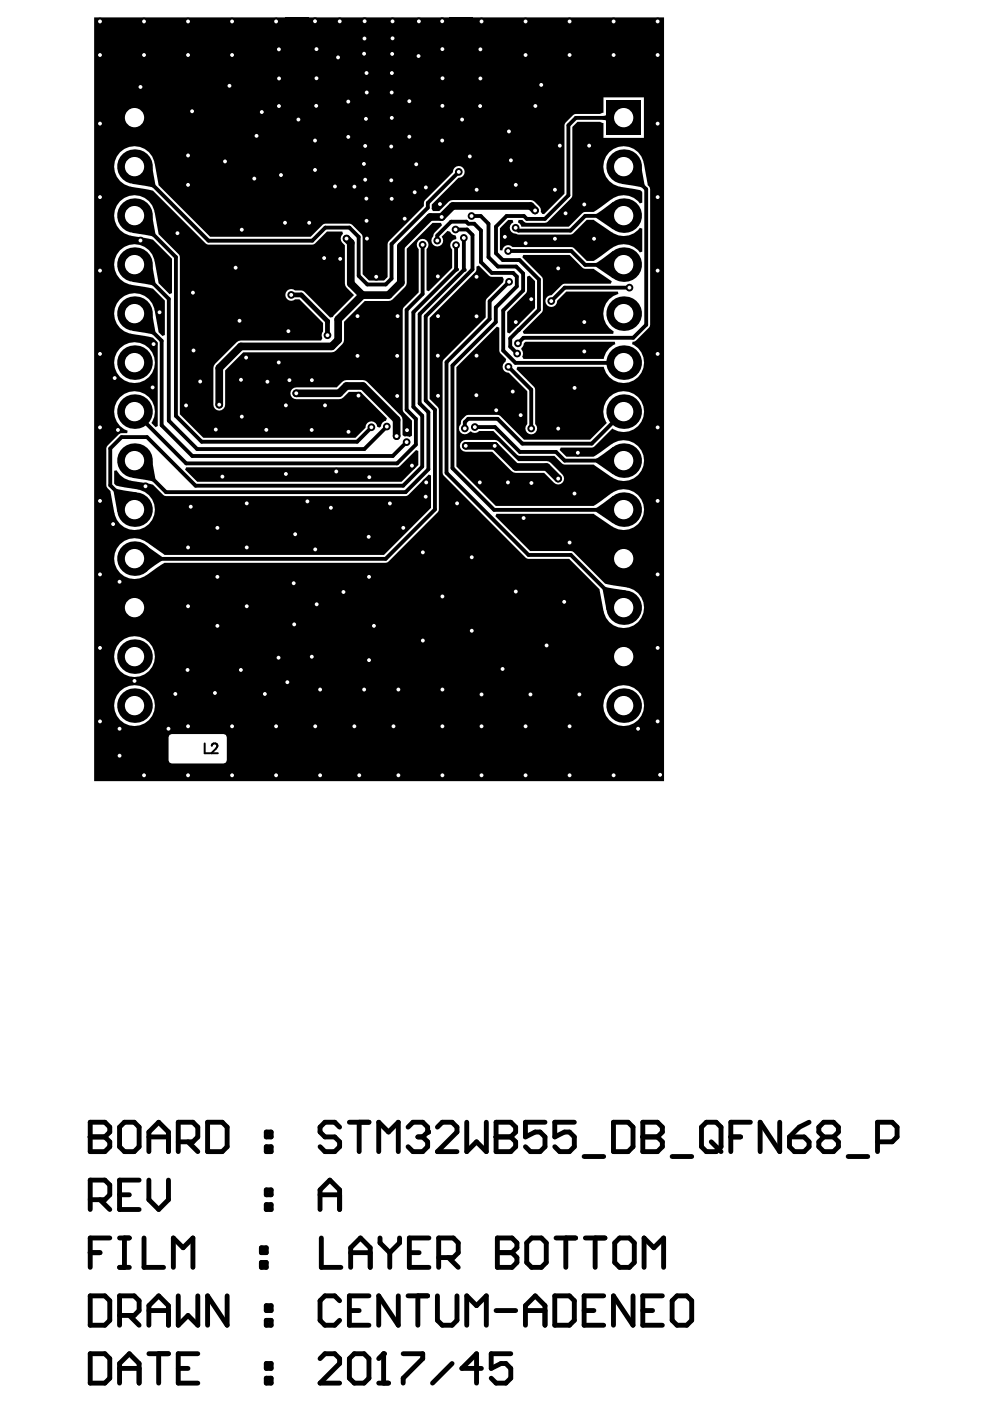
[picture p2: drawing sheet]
<svg xmlns="http://www.w3.org/2000/svg" width="210mm" height="297mm" viewBox="0 0 210 297" stroke-linecap="round" stroke-linejoin="round" font-family="sans-serif">
<g fill="none" stroke="#000" stroke-width="1">
<path d="M61.7 62.5h2.2l5.6 5.6-.1 3M19.1 237.9h3.1l1.1 1.1v1l-1.1 1.1 1.1 1v1l-1.1 1.1h-3.1zM26.4 237.9h2.1l1 1.1v4.1l-1 1.1h-2.1l-1.1-1.1v-4.1zM44 237.9h3.1l1.1 1.1v4.1l-1.1 1.1h-3.1zM72 239l-1-1.1h-2.1l-1 1.1v1l1 1.1h2.1l1 1v1l-1 1.1h-2.1l-1-1.1M74.1 237.9h4.1M76.2 237.9v6.3M86.5 239l1.1-1.1h2l1.1 1.1v1l-1.1 1.1M92.7 239l1.1-1.1h2.1l1 1.1v1l-4.2 4.2h4.2M99 237.9v6.3l2-2.1 2.1 2.1v-6.3M105.2 237.9h3.1l1 1.1v1l-1 1.1 1 1v1l-1 1.1h-3.1zM115.6 237.9h-4.2v3.2l2.1-1.1h1l1.1 1.1v2l-1.1 1.1h-2.1l-1-1.1"/>
<path d="M121.8 237.9h-4.2v3.2l2.1-1.1h1l1.1 1.1v2l-1.1 1.1h-2l-1.1-1.1M130.1 237.9h3.1l1 1.1v4.1l-1 1.1h-3.1zM136.3 237.9h3.1l1 1.1v1l-1 1.1 1 1v1l-1 1.1h-3.1zM149.8 237.9h2l1.1 1.1v4.1l-1.1 1.1h-2l-1.1-1.1v-4.1zM159.1 237.9h-4.1v6.3M165.3 237.9v6.3l-4.1-6.3v6.3M171.5 237.9l-2 1.1-2.1 2.1M19.1 254.4h3.1l1.1-1.1v-2.1l-1.1-1h-3.1v6.2M19.1 241.1h3.1M21.2 254.4l2.1 2M25.3 253.3h2.1M29.5 250.2h-4.2v6.2h4.2"/>
<path d="M31.6 244.2v-4.2l2-2.1 2.1 2.1v4.2M31.6 250.2v4.2l2 2 2.1-2v-4.2M31.6 241.1h4.1M37.8 242.1h3.1l1-1v-2.1l-1-1.1h-3.1v6.3M39.9 242.1l2 2.1M56.5 240h1v1.1h-1zM56.5 243.1h1v1.1h-1zM56.5 252.3h1v1h-1zM56.5 255.4h1v1h-1zM67.9 253.3h4.1M67.9 256.4v-4.1l2-2.1 2.1 2.1v4.1M80.3 244.2v-6.3l2.1 2.1 2-2.1v6.3"/>
<path d="M88.6 241.1h1M89.6 241.1l1.1 1v1l-1.1 1.1h-2l-1.1-1.1M105.2 241.1h3.1M123.8 245.2h4.2M136.3 241.1h3.1M142.5 245.2h4.2M150.8 242.1l2.1 2.1M155 241.1h2M167.4 241.1h3.1l1 1v1l-1 1.1h-2.1l-1-1.1zM174.6 241.1l-1 1v1l1 1.1h2.1l1.1-1.1v-1l-1.1-1M174.6 241.1h2.1M174.6 241.1l-1-1.1v-1l1-1.1h2.1l1.1 1.1v1l-1.1 1.1"/>
<path d="M179.8 245.2h4.2M186.1 242.1h3.1l1-1v-2.1l-1-1.1h-3.1v6.3M19.1 274.7h3.1l1.1 1.1v4.1l-1.1 1.1h-3.1zM19.1 265.6h2.1M23.3 262.5h-4.2v6.2M25.3 262.5h2.1M25.3 268.7h2.1M25.3 278.9h3.2l1-1v-2.1l-1-1.1h-3.2v6.3M26.4 262.5v6.2M27.4 278.9l2.1 2.1M30.5 262.5v6.2h4.2M31.6 277.9h4.1"/>
<path d="M36.8 268.7v-6.2l2 2.1 2.1-2.1v6.2M37.8 274.7v6.3l2.1-2.1 2 2.1v-6.3M48.2 274.7v6.3l-4.2-6.3v6.3M55.4 264.6h1.1v1h-1.1zM55.4 267.7h1.1v1h-1.1zM56.5 276.8h1v1.1h-1zM56.5 279.9h1v1.1h-1zM68.1 262.5v6.2h4.2M72 275.8l-1-1.1h-2.1l-1 1.1v4.1l1 1.1h2.1l1-1.1M74.1 277.9h2.1M74.3 265.6h4.2M74.3 268.7v-4.1l2.1-2.1 2.1 2.1v4.1"/>
<path d="M78.2 274.7h-4.1v6.3h4.1M80.6 262.5v1l2 2.1M82.6 265.6v3.1M84.4 274.7v6.3l-4.1-6.3v6.3M84.7 262.5v1l-2.1 2.1M86.5 274.7h4.2M86.8 265.6h2.1M88.6 274.7v6.3M90.9 262.5h-4.1v6.2h4.1M92.7 274.7v5.2l1.1 1.1h2.1l1-1.1v-5.2M93 266.6h3.1l1.1-1v-2.1l-1.1-1h-3.1v6.2M95.1 266.6l2.1 2.1"/>
<path d="M105.2 277.9h4.1M105.5 262.5h3.1l1 1v1.1l-1 1 1 1v1.1l-1 1h-3.1zM105.5 265.6h3.1M111.4 277.9h4.2M112.7 262.5h2.1l1 1v4.2l-1 1h-2.1l-1-1v-4.2zM117.6 274.7h3.1l1.1 1.1v4.1l-1.1 1.1h-3.1zM117.9 262.5h4.1M120 262.5v6.2M123.8 277.9h2.1M124.1 262.5h4.2M126.2 262.5v6.2M128 274.7h-4.2v6.3h4.2"/>
<path d="M131.4 262.5h2l1.1 1v4.2l-1.1 1h-2l-1.1-1v-4.2zM134.2 274.7v6.3l-4.1-6.3v6.3M136.3 277.9h2.1M136.6 268.7v-6.2l2 2.1 2.1-2.1v6.2M140.4 274.7h-4.1v6.3h4.1M143.5 274.7h2.1l1.1 1.1v4.1l-1.1 1.1h-2.1l-1-1.1v-4.1zM19.1 287h3.1l1.1 1.1v4.1l-1.1 1h-3.1zM25.3 293.2v-4.1l2.1-2.1 2.1 2.1v4.1M25.3 290.1h4.2M31.6 281v-4.2l2-2.1 2.1 2.1v4.2M31.6 287h4.1M33.6 287v6.2"/>
<path d="M37.8 290.1h2.1M41.9 287h-4.1v6.2h4.1M56.5 289.1h1v1h-1zM56.5 292.2h1v1h-1zM67.9 288.1l1-1.1h2.1l1 1.1v1l-4.1 4.1h4.1M75.1 287h2.1l1 1.1v4.1l-1 1h-2.1l-1-1v-4.1zM80.3 293.2h2.1M80.3 288.1l1-1.1v6.2M85.5 287h4.1v1.1l-4.1 4.1v1M95.9 289.1l-4.2 4.1M99 281v-6.3l2 2.1 2.1-2.1v6.3M102.1 290.1h-4.2l3.1-3.1v6.2"/>
<path d="M108.3 287h-4.2v3.1l2.1-1h1.1l1 1v2.1l-1 1h-2.1l-1.1-1M111.4 281v-4.2l2.1-2.1 2.1 2.1v4.2"/>
</g>
<g fill="#000">
<path d="M32.2 34.8l.8 4.4-.6 .6-4.4-.8zM127.8 24.6l.6-.1 .2-.3v1.6l-.2-.3-.6-.1zM135.9 34.8l.8 4.4-.6 .6-4.4-.8zM32.2 45.2l.8 4.4-.6 .6-4.4-.8zM111.7 58.6l.6-.2 1.1 1.2v5.7l-5.4 5.4-.5-.2v-4.3l4.2-4.3zM110.9 54.1h9.9l2.9 2.8 2.2 .1 3.8 2.7-.2 .5h-10.1l-2.5 2.4a1.24 1.24 0 0 0-1.3 1.2 1.24 1.24 0 0 0 1.3 1.3 1.24 1.24 0 0 0 1.2-1.3l2-2h10.9l.1 .5a4.3 4.3 0 0 0-3.2 3.7 4.3 4.3 0 0 0 2.2 4.3l-.1 .5h-18.9l-.3-.5 4.2-4.3 .1-6.7-.2-.6-4.1-4.1zM107.8 46.6h.9l.1 .5a1.26 1.26 0 0 0-.7 1.5 1.26 1.26 0 0 0 1.3 .9l.5 .2h11l.6-.2 2.9-2.9h1.5l3.8 2.6a4.3 4.3 0 0 0 6-.9l.5 .2v4.8l-.5 .2a4.3 4.3 0 0 0-6.1-.8l-3.7 2.6h-1.5l-2.7-2.7-.6-.2h-12.4a1.22 1.22 0 0 0-1.4-.4 1.22 1.22 0 0 0-.8 1.1l-.5-.1v-4.6zM126.4 45.4l3.6-2.6 .1 5.9-3.7-2.5zM126.4 55.7l3.6-2.5 .1 5.9-3.7-2.5zM32.2 55.6l.8 4.4-.6 .5-4.4-.7zM32.2 66l.8 4.4-.6 .5-4.4-.8zM111.1 72.8l.3-.3h19l.1 .5a4 4 0 0 0-2.5 3.1h-17l-.3-.5a1.19 1.19 0 0 0-.2-1.5v-.3l.5-.5z"/>
<path d="M39.5 99.1h44.7l.6-.3 3.4-3.4 .5 .2v3l-3.6 3.5h-43.3l-2.6-2.5zM126.4 97.3l3.6-2.6v5.9l-3.6-2.5zM24.7 103.6l4.3 .8-4.1 4.2-.8-4.4zM32.2 97.1l.8 4.4-.6 .6-4.4-.8zM30.8 115.5l3.6 2.6v.8l-3.7 2.5zM126.4 107.7l3.6-2.6 .1 5.9-3.7-2.5zM128.4 124.4l4.3 .8-4.1 4.2-.8-4.4z"/>
<path d="M20 3.7h120.8v161.9h-120.8zM25.5 32.3a4.3 4.3 0 0 0-1.1 4.4 4.3 4.3 0 0 0 3.5 2.9l4.5 .8 11.5 11.4 22.3 .1 .6-.3 2.5-2.5h3.3l.1 .5a1.21 1.21 0 0 0-.1 1.9l.5 .5 .1 8.6 1.9 2-4.5 4.6-.6 .1-5.5-5.4-.6-.3h-1.4l-.3-.2a1.24 1.24 0 0 0-1.7 1.3 1.24 1.24 0 0 0 2 .8h1l5 5v1.8l-.3 .8 .2 .6-.3 .5-17.5 .1-5.3 5.3-.1 8.2a1.25 1.25 0 0 0 1.3 1.3 1.25 1.25 0 0 0 1.2-1.3v-7.3l3.9-3.8 19.2-.1a3.9 3.9 0 0 0 2.1-2.5v-3.9l4.4-4.4 5.6-.1 3-2.9 .3-.8v-7.3l5.5-5.4h1.8l.2 .5-1.6 1.5-.3 .8a1.25 1.25 0 0 0 0 1.8 1.25 1.25 0 0 0 1.7 0 1.25 1.25 0 0 0 .1-1.7l1.3-1.2 .5 .1a1.24 1.24 0 0 0 1.2 .8l.1 .8a1.28 1.28 0 0 0-1.2 .8 1.28 1.28 0 0 0 .4 1.4v3.9l-5 5-.5-.2v-8.8a1.24 1.24 0 0 0 .1-1.8 1.24 1.24 0 0 0-1.8 0 1.24 1.24 0 0 0 .1 1.8v9.2l-3.2 3.1-.2 .6v21.2l.2 .6 1.7 1.7v3.2l-.5 .3-.6-.2a.65 .65 0 0 1-.9-.3v-3.2l-.3-.9-7.6-7.4h-4.4l-1.6 1.4-9.1 .1a1.25 1.25 0 0 0-.7 1.4 1.25 1.25 0 0 0 1.2 1h9.1l.9-.3 1.2-1.2h2.4l5.6 5.6-.2 .5a1.19 1.19 0 0 0-1 1.2l-.3 .3-.5-.2a1.23 1.23 0 0 0-1.4-1.2 1.23 1.23 0 0 0-1.1 1.4l-2.1 2.1h-32.3l-5-5v-33.3l-.2-.6-4.3-4.3-.9-4.6a4.3 4.3 0 0 0-4.5-3.6 4.3 4.3 0 0 0-4 4.2 4.3 4.3 0 0 0 3.7 4.4l4.5 .8 4.1 4.1v7.3l-.6 .2-2.3-2.4-.9-4.6a4.3 4.3 0 0 0-4.5-3.6 4.3 4.3 0 0 0-4 4.2 4.3 4.3 0 0 0 3.7 4.4l4.5 .8 2.6 2.5v7.3l-.6 .2-.8-.8-.9-4.6a4.3 4.3 0 0 0-4.5-3.6 4.3 4.3 0 0 0-4 4.2 4.3 4.3 0 0 0 3.7 4.4l4.5 .8 1 1 .1 17.7-.5 .3-.9-.9a4.3 4.3 0 0 0-1.5-6.2 4.3 4.3 0 0 0-6 2 4.3 4.3 0 0 0 2.5 5.8l-.1 .5h-1.2l-.6 .3-2.4 2.4-.3 .6v7.8l.3 .6 .6 .6 .9 4.7a4.3 4.3 0 0 0 4.6 3.5 4.3 4.3 0 0 0 4-4.1 4.3 4.3 0 0 0-3.8-4.5l-4.5-.7-.4-.4v-2.8l.5-.1a4.3 4.3 0 0 0 3.2 2.3l4.5 .7 2.2 2.2 .6 .3h50.8l.6-.3 4.3-4.3 .5 .2v6.9l-10 10h-46.5l-3.8-2.7a4.3 4.3 0 0 0-5.8 .5 4.3 4.3 0 0 0 0 5.8 4.3 4.3 0 0 0 5.8 .6l3.8-2.6h46.9l.6-.2 10.6-10.8 .1-21.4-.3-.6-1.7-1.7v-17.2l9.7-9.7 .2-.3v-.9l.5-.2 2.4 2.3 2.6 .1 .3 .5-.1 .6-3.7 3.8v3.7l-9.1 9.2v24.1l17.6 17.7 .6 .2h8.6l6.4 6.5 .8 4.5a4.3 4.3 0 0 0 4.6 3.6 4.3 4.3 0 0 0 4.1-4.1 4.3 4.3 0 0 0-3.8-4.5l-4.5-.7-6.9-6.9-9-.1-7.4-7.3 .3-.6h20.6l3.8 2.7a4.3 4.3 0 0 0 5.8-.7 4.3 4.3 0 0 0-.1-5.8 4.3 4.3 0 0 0-5.8-.5l-3.7 2.7h-20.8l-8.3-8.4v-21.1l8.5-8.6 .6 .3v5.2l1.4 1.4-.1 .6-.3 .2a1.24 1.24 0 0 0-.2 1.4 1.24 1.24 0 0 0 1.2 .7l3.9 4v6.9a1.24 1.24 0 0 0-.1 1.8 1.24 1.24 0 0 0 1.8 0 1.24 1.24 0 0 0 0-1.8l-.1-7.6-3.9-4 .2-.5h18.3a4.3 4.3 0 0 0 6.9 2.5 4.3 4.3 0 0 0-.9-7.3l.1-.5 .8-.3 2.7-2.7 .2-.6v-28.8v-.3l-.5-.6-.8-4.6a4.3 4.3 0 0 0-4.6-3.6 4.3 4.3 0 0 0-4 4.2 4.3 4.3 0 0 0 3.7 4.4l4.2 .8 .4 .5v2.1l-.5 .1-.4-.4a4.3 4.3 0 0 0-5.7-.4l-3.7 2.6-2.2 .1-3.1 3.1h-10.1l-.3-.7-.4-.2 .2-.6h.7l.7 .6h.3h4.1l5.5-5.5v-14.8l1.1-1.1h4.9l.6 .3v3.1h8.6v-8.6h-8.6v3.3l-.6 .3h-5.5l-1.9 1.8-.2 .6v14.5l-4.3 4.3h-.4l-.3-.5v-.3a2.97 2.97 0 0 0-2.2-2.2h-16.5l-.9 .4-2 2h-1.3l-.3-.6v-.8l5.7-5.7a1.24 1.24 0 0 0 1.3-1.2 1.24 1.24 0 0 0-1.2-1.3 1.24 1.24 0 0 0-1.3 1.3l-5.9 5.9-.2 .6v.7l-7.7 7.7v7.3l-.8 .8h-3.2l-1.3-1.4-.1-8.2-2.4-2.4h-5.7l-2.8 2.7h-21.4l-10.9-11-.9-4.6a4.3 4.3 0 0 0-2.9-3.4 4.3 4.3 0 0 0-4.3 1.1zM24.2 76.9a4.3 4.3 0 0 0 8.6 0 4.3 4.3 0 0 0-8.6 0zM98.7 88.2l-.9 1a1.17 1.17 0 0 1-.4 1.2 1.32 1.32 0 0 0 .7 1.6 1.32 1.32 0 0 0 1.7-.6 1.23 1.23 0 0 0 1.8 0h3l5.3 5.2 7.6 .1 1.9 1.7 6.5 .1 3.8 2.7a4.3 4.3 0 0 0 5.7-.6 4.3 4.3 0 0 0 0-5.9 4.3 4.3 0 0 0-5.8-.5l-3.7 2.6h-5.8l-1.4-1.4 .2-.5 6.9-.1 4-4a4.3 4.3 0 0 0 6.7-2.7 4.3 4.3 0 0 0-5.1-5.1 4.3 4.3 0 0 0-2.7 6.7l-3.6 3.5h-14l-5.3-5.2h-6.5zM97.9 93.6a1.25 1.25 0 0 0-.3 1.4 1.25 1.25 0 0 0 1.2 .8h5.6l4.5 4.4 6.5 .1 2.1 2.1a1.25 1.25 0 0 0 1.7 0 1.25 1.25 0 0 0 0-1.8l-2.8-2.7-6.5-.1-4.5-4.4-6.6-.1zM24.2 139.2a4.3 4.3 0 0 0 8.6 0 4.3 4.3 0 0 0-8.6 0zM127.9 149.6a4.3 4.3 0 0 0 8.7 0 4.3 4.3 0 0 0-8.7 0zM24.2 149.6a4.3 4.3 0 0 0 8.6 0 4.3 4.3 0 0 0-8.6 0zM35.9 155.8l-.2 .5v4.9l.2 .5 .5 .2h11l.5-.2 .2-.5v-4.9l-.2-.5-.5-.2h-11z"/>
<circle cx="96.7" cy="57.1" r=".41"/>
<circle cx="98.3" cy="57.2" r=".41"/>
<circle cx="61.7" cy="62.5" r=".82"/>
<circle cx="19.1" cy="241.1" r=".52"/>
<circle cx="90.7" cy="240" r=".52"/>
<circle cx="105.2" cy="241.1" r=".52"/>
<circle cx="136.3" cy="241.1" r=".52"/>
<circle cx="105.5" cy="265.6" r=".52"/>
<circle cx="81.3" cy="287" r=".52"/>
</g>
<g fill="none" stroke="#000" stroke-width=".81">
<path d="M28.5 35.3l15.7 15.7h22l2.8-2.7h5.1l1.9 1.9v8.3l1.9 1.8h3.9l1.2-1.2v-7.4l7.7-7.7v-1l6.6-6.6M132.2 25h-10.1l-1.6 1.6v14.8l-5 5h-3.8l-.6-.6h-3.7l-2.2 2.2v5.7l1.4 1.4h3.6l4.1 4.2v6.4l-6.1 6v1.8l1.5 1.5M132.2 35.3l4.8 4.8v28.8l-2.7 2.7h-23.3l-1.2 1.2M28.5 45.7l8.8 8.8v33.7l5.5 5.5h32.9l3-3.1M28.5 56.1l7.3 7.3v25.8l6 6h35.5l4.7-4.8M89.6 51.9v10.4l-3.4 3.4v21.2l2 1.9v5.5l-4 4h-44.7l-11-11M92.7 51v-1.1l2.9-2.9h3.3l.4 .4h1.2l1.5 1.5v6.7l2.3 2.3h4.5l.8 .7v2.1l-4.5 4.5v3.1l-9.2 9.2v21.8l8.9 8.8h27.4M96.6 48.7h2.4l1.2 1.1v7.3l-9.9 10v17.8l1.9 2v21.1l-10.4 10.5h-50.4M96.7 52v5.1l-9.1 9.1v20.1l1.9 1.8v10.8l-4 4.1h-44l-10.3-10.3h-5.4l-2.4 2.4v7.8l5.1 5.1M98.3 50.4h.1M98.3 50.4v6.8l-9.3 9.4v18.9l1.8 1.9v12.1l-4.8 4.8h-50.8l-6.7-6.6M100 45.8h1.9l1.7 1.6v7.1l2 2h3.8l1.5 1.5v3.6l-4.2 4.2v8.5l2.6 2.6h22.9"/>
<path d="M107.7 53.2h13.4l3 3h8.1M107.9 59.7l-4.1 4.2v3.7l-9.1 9.2v23.5l17.4 17.4h8.9l11.2 11.2M132.2 45.8h-8.1l-3.2 3.1h-11l-.6-.6M28.5 66.5l5.8 5.8v17.9l6.5 6.5h42.5l2.9-3M107.8 77.8l4.8 4.8v8.2M133.5 61h-13.8l-2.8 2.8M100.7 90.5h4.2l5.3 5.3h7.7l1.8 1.9h9.7M129.3 97.7h.1M132.2 87.3l-6.7 6.8h-14.7l-5.3-5.3h-6.2l-.8 .7v1.3M29.9 106.6l1.5 1.5"/>
</g>
<path d="M73.5 50.6l.9 .9v8.6l2.4 2.5M113.5 44.6l-1-.9h-16.5l-2.4 2.3h-2.4l-6.2 6.2v7.8l-2.6 2.6h-5.6M76.8 62.6l-5.1 5.1v4.4l-1.4 1.3h-19.2l-4.6 4.6v7.8M62.8 83.4h9.1l1.6-1.6h3.4l7.2 7.2v3.5M98.8 94.5h6.1l4.5 4.5h6.5l2.5 2.5" fill="none" stroke="#000" stroke-width="1.6"/>
<path d="M43.4 157.6v2.1h1.2M44.9 158.1l.1-.3 .3-.2h.4l.3 .2a.65 .65 0 0 1-.2 .9l-1 1h1.4" fill="none" stroke="#000" stroke-width=".42"/>
<circle cx="61.7" cy="62.5" r=".41" fill="#fff"/>
<circle cx="97.3" cy="36.4" r=".82" fill="#000"/>
<circle cx="97.3" cy="36.4" r=".41" fill="#fff"/>
<circle cx="77.7" cy="42.1" r=".82" fill="#000"/>
<circle cx="77.7" cy="42.1" r=".41" fill="#fff"/>
<circle cx="77.2" cy="34.8" r=".82" fill="#000"/>
<circle cx="77.2" cy="34.8" r=".41" fill="#fff"/>
<circle cx="77.7" cy="46.8" r=".82" fill="#000"/>
<circle cx="77.7" cy="46.8" r=".41" fill="#fff"/>
<circle cx="83" cy="42.2" r=".82" fill="#000"/>
<circle cx="83" cy="42.2" r=".41" fill="#fff"/>
<circle cx="66.8" cy="36" r=".82" fill="#000"/>
<circle cx="66.8" cy="36" r=".41" fill="#fff"/>
<circle cx="66.8" cy="29.8" r=".82" fill="#000"/>
<circle cx="66.8" cy="29.8" r=".41" fill="#fff"/>
<circle cx="93.8" cy="29.8" r=".82" fill="#000"/>
<circle cx="93.8" cy="29.8" r=".41" fill="#fff"/>
<circle cx="85.8" cy="46.4" r=".82" fill="#000"/>
<circle cx="85.8" cy="46.4" r=".41" fill="#fff"/>
<circle cx="67.1" cy="10.4" r=".82" fill="#000"/>
<circle cx="67.1" cy="10.4" r=".41" fill="#fff"/>
<circle cx="67.1" cy="16.6" r=".82" fill="#000"/>
<circle cx="67.1" cy="16.6" r=".41" fill="#fff"/>
<circle cx="67" cy="22.4" r=".82" fill="#000"/>
<circle cx="67" cy="22.4" r=".41" fill="#fff"/>
<circle cx="88.8" cy="4.5" r=".82" fill="#000"/>
<circle cx="88.8" cy="4.5" r=".41" fill="#fff"/>
<circle cx="72" cy="4.5" r=".82" fill="#000"/>
<circle cx="72" cy="4.5" r=".41" fill="#fff"/>
<circle cx="66.8" cy="4.5" r=".82" fill="#000"/>
<circle cx="66.8" cy="4.5" r=".41" fill="#fff"/>
<circle cx="93.8" cy="4.5" r=".82" fill="#000"/>
<circle cx="93.8" cy="4.5" r=".41" fill="#fff"/>
<circle cx="83.2" cy="8.1" r=".82" fill="#000"/>
<circle cx="83.2" cy="8.1" r=".41" fill="#fff"/>
<circle cx="83.2" cy="4.5" r=".82" fill="#000"/>
<circle cx="83.2" cy="4.5" r=".41" fill="#fff"/>
<circle cx="77.3" cy="8.2" r=".82" fill="#000"/>
<circle cx="77.3" cy="8.2" r=".41" fill="#fff"/>
<circle cx="77.3" cy="4.5" r=".82" fill="#000"/>
<circle cx="77.3" cy="4.5" r=".41" fill="#fff"/>
<circle cx="82.9" cy="31.1" r=".82" fill="#000"/>
<circle cx="82.9" cy="31.1" r=".41" fill="#fff"/>
<circle cx="73.8" cy="21.5" r=".82" fill="#000"/>
<circle cx="73.8" cy="21.5" r=".41" fill="#fff"/>
<circle cx="86.8" cy="21.5" r=".82" fill="#000"/>
<circle cx="86.8" cy="21.5" r=".41" fill="#fff"/>
<circle cx="83.1" cy="11.4" r=".82" fill="#000"/>
<circle cx="83.1" cy="11.4" r=".41" fill="#fff"/>
<circle cx="77.2" cy="11.4" r=".82" fill="#000"/>
<circle cx="77.2" cy="11.4" r=".41" fill="#fff"/>
<circle cx="77.6" cy="25.2" r=".82" fill="#000"/>
<circle cx="77.6" cy="25.2" r=".41" fill="#fff"/>
<circle cx="77.7" cy="15.5" r=".82" fill="#000"/>
<circle cx="77.7" cy="15.5" r=".41" fill="#fff"/>
<circle cx="83.1" cy="25" r=".82" fill="#000"/>
<circle cx="83.1" cy="25" r=".41" fill="#fff"/>
<circle cx="83.1" cy="15.5" r=".82" fill="#000"/>
<circle cx="83.1" cy="15.5" r=".41" fill="#fff"/>
<circle cx="83" cy="19.6" r=".82" fill="#000"/>
<circle cx="83" cy="19.6" r=".41" fill="#fff"/>
<circle cx="88.7" cy="11.9" r=".82" fill="#000"/>
<circle cx="88.7" cy="11.9" r=".41" fill="#fff"/>
<circle cx="73.8" cy="29" r=".82" fill="#000"/>
<circle cx="73.8" cy="29" r=".41" fill="#fff"/>
<circle cx="71.7" cy="12.2" r=".82" fill="#000"/>
<circle cx="71.7" cy="12.2" r=".41" fill="#fff"/>
<circle cx="77.4" cy="30.9" r=".82" fill="#000"/>
<circle cx="77.4" cy="30.9" r=".41" fill="#fff"/>
<circle cx="77.8" cy="19.6" r=".82" fill="#000"/>
<circle cx="77.8" cy="19.6" r=".41" fill="#fff"/>
<circle cx="86.8" cy="29" r=".82" fill="#000"/>
<circle cx="86.8" cy="29" r=".41" fill="#fff"/>
<circle cx="93.8" cy="10.4" r=".82" fill="#000"/>
<circle cx="93.8" cy="10.4" r=".41" fill="#fff"/>
<circle cx="93.8" cy="16.6" r=".82" fill="#000"/>
<circle cx="93.8" cy="16.6" r=".41" fill="#fff"/>
<circle cx="93.8" cy="22.4" r=".82" fill="#000"/>
<circle cx="93.8" cy="22.4" r=".41" fill="#fff"/>
<circle cx="88.3" cy="34.8" r=".82" fill="#000"/>
<circle cx="88.3" cy="34.8" r=".41" fill="#fff"/>
<circle cx="77.4" cy="38.1" r=".82" fill="#000"/>
<circle cx="77.4" cy="38.1" r=".41" fill="#fff"/>
<circle cx="83" cy="38.2" r=".82" fill="#000"/>
<circle cx="83" cy="38.2" r=".41" fill="#fff"/>
<circle cx="109.8" cy="72.8" r=".82" fill="#000"/>
<circle cx="109.8" cy="72.8" r=".41" fill="#fff"/>
<circle cx="109.7" cy="75" r=".82" fill="#000"/>
<circle cx="109.7" cy="75" r=".41" fill="#fff"/>
<circle cx="98.5" cy="90.8" r=".82" fill="#000"/>
<circle cx="98.5" cy="90.8" r=".41" fill="#fff"/>
<circle cx="100.7" cy="90.5" r=".82" fill="#000"/>
<circle cx="100.7" cy="90.5" r=".41" fill="#fff"/>
<circle cx="101" cy="83.8" r=".82" fill="#000"/>
<circle cx="101" cy="83.8" r=".41" fill="#fff"/>
<circle cx="101" cy="75.4" r=".82" fill="#000"/>
<circle cx="101" cy="75.4" r=".41" fill="#fff"/>
<circle cx="101" cy="67.1" r=".82" fill="#000"/>
<circle cx="101" cy="67.1" r=".41" fill="#fff"/>
<circle cx="107.9" cy="59.7" r=".82" fill="#000"/>
<circle cx="107.9" cy="59.7" r=".41" fill="#fff"/>
<circle cx="84.1" cy="92.5" r=".82" fill="#000"/>
<circle cx="84.1" cy="92.5" r=".41" fill="#fff"/>
<circle cx="86.2" cy="93.7" r=".82" fill="#000"/>
<circle cx="86.2" cy="93.7" r=".41" fill="#fff"/>
<circle cx="78.7" cy="90.6" r=".82" fill="#000"/>
<circle cx="78.7" cy="90.6" r=".41" fill="#fff"/>
<circle cx="76" cy="83.9" r=".82" fill="#000"/>
<circle cx="76" cy="83.9" r=".41" fill="#fff"/>
<circle cx="69.4" cy="71.1" r=".82" fill="#000"/>
<circle cx="69.4" cy="71.1" r=".41" fill="#fff"/>
<circle cx="89.6" cy="51.9" r=".82" fill="#000"/>
<circle cx="89.6" cy="51.9" r=".41" fill="#fff"/>
<circle cx="92.7" cy="51" r=".82" fill="#000"/>
<circle cx="92.7" cy="51" r=".41" fill="#fff"/>
<circle cx="96.7" cy="52" r=".82" fill="#000"/>
<circle cx="96.7" cy="52" r=".41" fill="#fff"/>
<circle cx="98.3" cy="50.4" r=".82" fill="#000"/>
<circle cx="98.3" cy="50.4" r=".41" fill="#fff"/>
<circle cx="96.6" cy="48.7" r=".82" fill="#000"/>
<circle cx="96.6" cy="48.7" r=".41" fill="#fff"/>
<circle cx="100" cy="45.8" r=".82" fill="#000"/>
<circle cx="100" cy="45.8" r=".41" fill="#fff"/>
<circle cx="93.6" cy="46" r=".82" fill="#000"/>
<circle cx="93.6" cy="46" r=".41" fill="#fff"/>
<circle cx="92.8" cy="58.6" r=".82" fill="#000"/>
<circle cx="92.8" cy="58.6" r=".41" fill="#fff"/>
<circle cx="101" cy="58.7" r=".82" fill="#000"/>
<circle cx="101" cy="58.7" r=".41" fill="#fff"/>
<circle cx="116.9" cy="63.8" r=".82" fill="#000"/>
<circle cx="116.9" cy="63.8" r=".41" fill="#fff"/>
<circle cx="109.3" cy="48.3" r=".82" fill="#000"/>
<circle cx="109.3" cy="48.3" r=".41" fill="#fff"/>
<circle cx="87.3" cy="98.7" r=".82" fill="#000"/>
<circle cx="87.3" cy="98.7" r=".41" fill="#fff"/>
<circle cx="51.3" cy="88.3" r=".82" fill="#000"/>
<circle cx="51.3" cy="88.3" r=".41" fill="#fff"/>
<circle cx="46.5" cy="85.8" r=".82" fill="#000"/>
<circle cx="46.5" cy="85.8" r=".41" fill="#fff"/>
<circle cx="50.8" cy="68" r=".82" fill="#000"/>
<circle cx="50.8" cy="68" r=".41" fill="#fff"/>
<circle cx="39.4" cy="86" r=".82" fill="#000"/>
<circle cx="39.4" cy="86" r=".41" fill="#fff"/>
<circle cx="60.6" cy="85.9" r=".82" fill="#000"/>
<circle cx="60.6" cy="85.9" r=".41" fill="#fff"/>
<circle cx="45.7" cy="91.1" r=".82" fill="#000"/>
<circle cx="45.8" cy="91.1" r=".41" fill="#fff"/>
<circle cx="68.7" cy="54.7" r=".82" fill="#000"/>
<circle cx="68.7" cy="54.7" r=".41" fill="#fff"/>
<circle cx="52.2" cy="75.8" r=".82" fill="#000"/>
<circle cx="52.2" cy="75.8" r=".41" fill="#fff"/>
<circle cx="59.1" cy="76.8" r=".82" fill="#000"/>
<circle cx="59.1" cy="76.8" r=".41" fill="#fff"/>
<circle cx="41" cy="74.3" r=".82" fill="#000"/>
<circle cx="41" cy="74.3" r=".41" fill="#fff"/>
<circle cx="51.1" cy="80.5" r=".82" fill="#000"/>
<circle cx="51.1" cy="80.5" r=".41" fill="#fff"/>
<circle cx="61.1" cy="70.2" r=".82" fill="#000"/>
<circle cx="61.1" cy="70.2" r=".41" fill="#fff"/>
<circle cx="61.4" cy="80.6" r=".82" fill="#000"/>
<circle cx="61.4" cy="80.6" r=".41" fill="#fff"/>
<circle cx="66.1" cy="80.6" r=".82" fill="#000"/>
<circle cx="66.1" cy="80.6" r=".41" fill="#fff"/>
<circle cx="62.8" cy="83.4" r=".82" fill="#000"/>
<circle cx="62.8" cy="83.4" r=".41" fill="#fff"/>
<circle cx="32.4" cy="82.1" r=".82" fill="#000"/>
<circle cx="32.4" cy="82.1" r=".41" fill="#fff"/>
<circle cx="78.2" cy="113.8" r=".82" fill="#000"/>
<circle cx="78.2" cy="113.8" r=".41" fill="#fff"/>
<circle cx="86.3" cy="91.2" r=".82" fill="#000"/>
<circle cx="86.3" cy="91.2" r=".41" fill="#fff"/>
<circle cx="108.7" cy="83" r=".82" fill="#000"/>
<circle cx="108.7" cy="83" r=".41" fill="#fff"/>
<circle cx="107" cy="50.2" r=".82" fill="#000"/>
<circle cx="107" cy="50.2" r=".41" fill="#fff"/>
<circle cx="48.6" cy="18.2" r=".82" fill="#000"/>
<circle cx="48.6" cy="18.2" r=".41" fill="#fff"/>
<circle cx="55.5" cy="23.8" r=".82" fill="#000"/>
<circle cx="55.5" cy="23.8" r=".41" fill="#fff"/>
<circle cx="29.8" cy="18.4" r=".82" fill="#000"/>
<circle cx="29.8" cy="18.4" r=".41" fill="#fff"/>
<circle cx="33.8" cy="66.2" r=".82" fill="#000"/>
<circle cx="33.8" cy="66.2" r=".41" fill="#fff"/>
<circle cx="122.5" cy="96" r=".82" fill="#000"/>
<circle cx="122.5" cy="96" r=".41" fill="#fff"/>
<circle cx="65.6" cy="47.2" r=".82" fill="#000"/>
<circle cx="65.6" cy="47.2" r=".41" fill="#fff"/>
<circle cx="107.7" cy="102.3" r=".82" fill="#000"/>
<circle cx="107.7" cy="102.3" r=".41" fill="#fff"/>
<circle cx="107.9" cy="27.9" r=".82" fill="#000"/>
<circle cx="107.9" cy="27.9" r=".41" fill="#fff"/>
<circle cx="114.8" cy="18" r=".82" fill="#000"/>
<circle cx="114.8" cy="18" r=".41" fill="#fff"/>
<circle cx="113.5" cy="22.5" r=".82" fill="#000"/>
<circle cx="113.5" cy="22.5" r=".41" fill="#fff"/>
<circle cx="99.6" cy="33.2" r=".82" fill="#000"/>
<circle cx="99.6" cy="33.2" r=".41" fill="#fff"/>
<circle cx="107.8" cy="77.8" r=".82" fill="#000"/>
<circle cx="107.8" cy="77.8" r=".41" fill="#fff"/>
<circle cx="101.7" cy="102.3" r=".82" fill="#000"/>
<circle cx="101.7" cy="102.3" r=".41" fill="#fff"/>
<circle cx="133.5" cy="61" r=".82" fill="#000"/>
<circle cx="133.5" cy="61" r=".41" fill="#fff"/>
<circle cx="113.5" cy="44.6" r=".82" fill="#000"/>
<circle cx="113.5" cy="44.6" r=".41" fill="#fff"/>
<circle cx="60.4" cy="47.2" r=".82" fill="#000"/>
<circle cx="60.4" cy="47.2" r=".41" fill="#fff"/>
<circle cx="82" cy="90.4" r=".82" fill="#000"/>
<circle cx="82" cy="90.4" r=".41" fill="#fff"/>
<circle cx="121.8" cy="82.2" r=".82" fill="#000"/>
<circle cx="121.8" cy="82.2" r=".41" fill="#fff"/>
<circle cx="118.3" cy="101.5" r=".82" fill="#000"/>
<circle cx="118.4" cy="101.5" r=".41" fill="#fff"/>
<circle cx="112.7" cy="102.4" r=".82" fill="#000"/>
<circle cx="112.7" cy="102.4" r=".41" fill="#fff"/>
<circle cx="112.6" cy="90.8" r=".82" fill="#000"/>
<circle cx="112.6" cy="90.8" r=".41" fill="#fff"/>
<circle cx="118.3" cy="90.9" r=".82" fill="#000"/>
<circle cx="118.4" cy="90.9" r=".41" fill="#fff"/>
<circle cx="104.9" cy="94.5" r=".82" fill="#000"/>
<circle cx="104.9" cy="94.5" r=".41" fill="#fff"/>
<circle cx="98.8" cy="94.5" r=".82" fill="#000"/>
<circle cx="98.8" cy="94.5" r=".41" fill="#fff"/>
<circle cx="107.7" cy="53.2" r=".82" fill="#000"/>
<circle cx="107.7" cy="53.2" r=".41" fill="#fff"/>
<circle cx="118.4" cy="56.9" r=".82" fill="#000"/>
<circle cx="118.3" cy="56.9" r=".41" fill="#fff"/>
<circle cx="112.6" cy="63.4" r=".82" fill="#000"/>
<circle cx="112.6" cy="63.4" r=".41" fill="#fff"/>
<circle cx="66.1" cy="91.2" r=".82" fill="#000"/>
<circle cx="66.1" cy="91.2" r=".41" fill="#fff"/>
<circle cx="71.1" cy="39.6" r=".82" fill="#000"/>
<circle cx="71.1" cy="39.6" r=".41" fill="#fff"/>
<circle cx="72.1" cy="54.9" r=".82" fill="#000"/>
<circle cx="72.1" cy="54.9" r=".41" fill="#fff"/>
<circle cx="90.3" cy="39.8" r=".82" fill="#000"/>
<circle cx="90.3" cy="39.8" r=".41" fill="#fff"/>
<circle cx="39.8" cy="142" r=".82" fill="#000"/>
<circle cx="39.8" cy="142" r=".41" fill="#fff"/>
<circle cx="45.6" cy="146.9" r=".82" fill="#000"/>
<circle cx="45.6" cy="146.9" r=".41" fill="#fff"/>
<circle cx="51.1" cy="142" r=".82" fill="#000"/>
<circle cx="51.1" cy="142" r=".41" fill="#fff"/>
<circle cx="56.2" cy="147.1" r=".82" fill="#000"/>
<circle cx="56.2" cy="147.1" r=".41" fill="#fff"/>
<circle cx="59.1" cy="139.4" r=".82" fill="#000"/>
<circle cx="59.1" cy="139.4" r=".41" fill="#fff"/>
<circle cx="66.1" cy="139.2" r=".82" fill="#000"/>
<circle cx="66.1" cy="139.2" r=".41" fill="#fff"/>
<circle cx="62.4" cy="132.4" r=".82" fill="#000"/>
<circle cx="62.4" cy="132.4" r=".41" fill="#fff"/>
<circle cx="67.1" cy="128.1" r=".82" fill="#000"/>
<circle cx="67.1" cy="128.1" r=".41" fill="#fff"/>
<circle cx="62.3" cy="123.7" r=".82" fill="#000"/>
<circle cx="62.3" cy="123.7" r=".41" fill="#fff"/>
<circle cx="66.8" cy="116.5" r=".82" fill="#000"/>
<circle cx="66.8" cy="116.5" r=".41" fill="#fff"/>
<circle cx="62.6" cy="113.3" r=".82" fill="#000"/>
<circle cx="62.6" cy="113.3" r=".41" fill="#fff"/>
<circle cx="70.2" cy="107.7" r=".82" fill="#000"/>
<circle cx="70.2" cy="107.7" r=".41" fill="#fff"/>
<circle cx="65.2" cy="106.3" r=".82" fill="#000"/>
<circle cx="65.2" cy="106.3" r=".41" fill="#fff"/>
<circle cx="71.3" cy="100" r=".82" fill="#000"/>
<circle cx="71.3" cy="100" r=".41" fill="#fff"/>
<circle cx="78.3" cy="101.2" r=".82" fill="#000"/>
<circle cx="78.3" cy="101.2" r=".41" fill="#fff"/>
<circle cx="73.9" cy="91.6" r=".82" fill="#000"/>
<circle cx="73.9" cy="91.6" r=".41" fill="#fff"/>
<circle cx="60.9" cy="144.6" r=".82" fill="#000"/>
<circle cx="60.9" cy="144.6" r=".41" fill="#fff"/>
<circle cx="37.2" cy="147.1" r=".82" fill="#000"/>
<circle cx="37.2" cy="147.1" r=".41" fill="#fff"/>
<circle cx="21.2" cy="11.7" r=".82" fill="#000"/>
<circle cx="21.2" cy="11.7" r=".41" fill="#fff"/>
<circle cx="54.4" cy="28.8" r=".82" fill="#000"/>
<circle cx="54.4" cy="28.8" r=".41" fill="#fff"/>
<circle cx="59.6" cy="37.1" r=".82" fill="#000"/>
<circle cx="59.6" cy="37.1" r=".41" fill="#fff"/>
<circle cx="39.9" cy="33" r=".82" fill="#000"/>
<circle cx="39.9" cy="33" r=".41" fill="#fff"/>
<circle cx="39.9" cy="39.2" r=".82" fill="#000"/>
<circle cx="39.9" cy="39.2" r=".41" fill="#fff"/>
<circle cx="51.3" cy="48.7" r=".82" fill="#000"/>
<circle cx="51.3" cy="48.7" r=".41" fill="#fff"/>
<circle cx="37.6" cy="49.4" r=".82" fill="#000"/>
<circle cx="37.6" cy="49.4" r=".41" fill="#fff"/>
<circle cx="50" cy="56.8" r=".82" fill="#000"/>
<circle cx="50" cy="56.8" r=".41" fill="#fff"/>
<circle cx="40.9" cy="62" r=".82" fill="#000"/>
<circle cx="40.9" cy="62" r=".41" fill="#fff"/>
<circle cx="32.6" cy="73" r=".82" fill="#000"/>
<circle cx="32.6" cy="73" r=".41" fill="#fff"/>
<circle cx="68.9" cy="85.9" r=".82" fill="#000"/>
<circle cx="68.9" cy="85.9" r=".41" fill="#fff"/>
<circle cx="56.5" cy="91.1" r=".82" fill="#000"/>
<circle cx="56.5" cy="91.1" r=".41" fill="#fff"/>
<circle cx="42.4" cy="80.9" r=".82" fill="#000"/>
<circle cx="42.4" cy="80.9" r=".41" fill="#fff"/>
<circle cx="47.2" cy="101.1" r=".82" fill="#000"/>
<circle cx="47.2" cy="101.1" r=".41" fill="#fff"/>
<circle cx="40.4" cy="107.4" r=".82" fill="#000"/>
<circle cx="40.4" cy="107.4" r=".41" fill="#fff"/>
<circle cx="60.6" cy="100.5" r=".82" fill="#000"/>
<circle cx="60.6" cy="100.5" r=".41" fill="#fff"/>
<circle cx="90.4" cy="102.3" r=".82" fill="#000"/>
<circle cx="90.4" cy="102.3" r=".41" fill="#fff"/>
<circle cx="90.3" cy="105.3" r=".82" fill="#000"/>
<circle cx="90.3" cy="105.3" r=".41" fill="#fff"/>
<circle cx="85.5" cy="111.9" r=".82" fill="#000"/>
<circle cx="85.5" cy="111.9" r=".41" fill="#fff"/>
<circle cx="82.7" cy="106.7" r=".82" fill="#000"/>
<circle cx="82.7" cy="106.7" r=".41" fill="#fff"/>
<circle cx="78.2" cy="122.3" r=".82" fill="#000"/>
<circle cx="78.2" cy="122.3" r=".41" fill="#fff"/>
<circle cx="79.3" cy="132.7" r=".82" fill="#000"/>
<circle cx="79.3" cy="132.7" r=".41" fill="#fff"/>
<circle cx="52.3" cy="106.7" r=".82" fill="#000"/>
<circle cx="52.3" cy="106.7" r=".41" fill="#fff"/>
<circle cx="30.8" cy="103.1" r=".82" fill="#000"/>
<circle cx="30.8" cy="103.1" r=".41" fill="#fff"/>
<circle cx="46.1" cy="111.9" r=".82" fill="#000"/>
<circle cx="46.1" cy="111.9" r=".41" fill="#fff"/>
<circle cx="52.3" cy="116.1" r=".82" fill="#000"/>
<circle cx="52.3" cy="116.1" r=".41" fill="#fff"/>
<circle cx="39.9" cy="116.1" r=".82" fill="#000"/>
<circle cx="39.9" cy="116.1" r=".41" fill="#fff"/>
<circle cx="29.8" cy="51" r=".82" fill="#000"/>
<circle cx="29.8" cy="51" r=".41" fill="#fff"/>
<circle cx="21.2" cy="57.4" r=".82" fill="#000"/>
<circle cx="21.2" cy="57.4" r=".41" fill="#fff"/>
<circle cx="21.2" cy="41.8" r=".82" fill="#000"/>
<circle cx="21.2" cy="41.8" r=".41" fill="#fff"/>
<circle cx="21.2" cy="26.2" r=".82" fill="#000"/>
<circle cx="21.2" cy="26.2" r=".41" fill="#fff"/>
<circle cx="25.4" cy="27.8" r=".82" fill="#000"/>
<circle cx="25.4" cy="27.8" r=".41" fill="#fff"/>
<circle cx="24" cy="111.1" r=".82" fill="#000"/>
<circle cx="24" cy="111.1" r=".41" fill="#fff"/>
<circle cx="21.2" cy="106.2" r=".82" fill="#000"/>
<circle cx="21.2" cy="106.2" r=".41" fill="#fff"/>
<circle cx="25" cy="91.2" r=".82" fill="#000"/>
<circle cx="25" cy="91.2" r=".41" fill="#fff"/>
<circle cx="21.2" cy="90.6" r=".82" fill="#000"/>
<circle cx="21.2" cy="90.6" r=".41" fill="#fff"/>
<circle cx="21.2" cy="75" r=".82" fill="#000"/>
<circle cx="21.2" cy="75" r=".41" fill="#fff"/>
<circle cx="24.3" cy="80.2" r=".82" fill="#000"/>
<circle cx="24.3" cy="80.2" r=".41" fill="#fff"/>
<circle cx="25.4" cy="154.5" r=".82" fill="#000"/>
<circle cx="25.4" cy="154.5" r=".41" fill="#fff"/>
<circle cx="21.2" cy="152.9" r=".82" fill="#000"/>
<circle cx="21.2" cy="153" r=".41" fill="#fff"/>
<circle cx="28.5" cy="144.4" r=".82" fill="#000"/>
<circle cx="28.5" cy="144.4" r=".41" fill="#fff"/>
<circle cx="21.2" cy="137.4" r=".82" fill="#000"/>
<circle cx="21.2" cy="137.4" r=".41" fill="#fff"/>
<circle cx="21.2" cy="121.8" r=".82" fill="#000"/>
<circle cx="21.2" cy="121.8" r=".41" fill="#fff"/>
<circle cx="25.4" cy="123.3" r=".82" fill="#000"/>
<circle cx="25.4" cy="123.3" r=".41" fill="#fff"/>
<circle cx="25.4" cy="160.2" r=".82" fill="#000"/>
<circle cx="25.4" cy="160.2" r=".41" fill="#fff"/>
<circle cx="139.4" cy="121.8" r=".82" fill="#000"/>
<circle cx="139.4" cy="121.8" r=".41" fill="#fff"/>
<circle cx="139.4" cy="137.4" r=".82" fill="#000"/>
<circle cx="139.4" cy="137.4" r=".41" fill="#fff"/>
<circle cx="139.4" cy="152.9" r=".82" fill="#000"/>
<circle cx="139.4" cy="153" r=".41" fill="#fff"/>
<circle cx="139.4" cy="75" r=".82" fill="#000"/>
<circle cx="139.4" cy="75" r=".41" fill="#fff"/>
<circle cx="139.4" cy="90.6" r=".82" fill="#000"/>
<circle cx="139.4" cy="90.6" r=".41" fill="#fff"/>
<circle cx="139.4" cy="106.2" r=".82" fill="#000"/>
<circle cx="139.4" cy="106.2" r=".41" fill="#fff"/>
<circle cx="139.4" cy="26.2" r=".82" fill="#000"/>
<circle cx="139.4" cy="26.2" r=".41" fill="#fff"/>
<circle cx="139.4" cy="41.8" r=".82" fill="#000"/>
<circle cx="139.4" cy="41.8" r=".41" fill="#fff"/>
<circle cx="139.4" cy="57.4" r=".82" fill="#000"/>
<circle cx="139.4" cy="57.4" r=".41" fill="#fff"/>
<circle cx="139.4" cy="11.7" r=".82" fill="#000"/>
<circle cx="139.4" cy="11.7" r=".41" fill="#fff"/>
<circle cx="49.2" cy="164.4" r=".82" fill="#000"/>
<circle cx="49.2" cy="164.4" r=".41" fill="#fff"/>
<circle cx="39.9" cy="164.4" r=".82" fill="#000"/>
<circle cx="39.9" cy="164.4" r=".41" fill="#fff"/>
<circle cx="30.5" cy="164.4" r=".82" fill="#000"/>
<circle cx="30.5" cy="164.4" r=".41" fill="#fff"/>
<circle cx="58.5" cy="164.4" r=".82" fill="#000"/>
<circle cx="58.5" cy="164.4" r=".41" fill="#fff"/>
<circle cx="67.9" cy="164.4" r=".82" fill="#000"/>
<circle cx="67.9" cy="164.4" r=".41" fill="#fff"/>
<circle cx="93.8" cy="164.4" r=".82" fill="#000"/>
<circle cx="93.8" cy="164.4" r=".41" fill="#fff"/>
<circle cx="84.5" cy="164.4" r=".82" fill="#000"/>
<circle cx="84.5" cy="164.4" r=".41" fill="#fff"/>
<circle cx="76.2" cy="164.4" r=".82" fill="#000"/>
<circle cx="76.2" cy="164.4" r=".41" fill="#fff"/>
<circle cx="102.1" cy="164.4" r=".82" fill="#000"/>
<circle cx="102.1" cy="164.4" r=".41" fill="#fff"/>
<circle cx="111.4" cy="164.4" r=".82" fill="#000"/>
<circle cx="111.4" cy="164.4" r=".41" fill="#fff"/>
<circle cx="120.8" cy="164.4" r=".82" fill="#000"/>
<circle cx="120.8" cy="164.4" r=".41" fill="#fff"/>
<circle cx="130.1" cy="164.4" r=".82" fill="#000"/>
<circle cx="130.1" cy="164.4" r=".41" fill="#fff"/>
<circle cx="49.2" cy="154" r=".82" fill="#000"/>
<circle cx="49.2" cy="154" r=".41" fill="#fff"/>
<circle cx="39.9" cy="154" r=".82" fill="#000"/>
<circle cx="39.9" cy="154" r=".41" fill="#fff"/>
<circle cx="58.5" cy="154" r=".82" fill="#000"/>
<circle cx="58.5" cy="154" r=".41" fill="#fff"/>
<circle cx="66.8" cy="154" r=".82" fill="#000"/>
<circle cx="66.8" cy="154" r=".41" fill="#fff"/>
<circle cx="93.8" cy="154" r=".82" fill="#000"/>
<circle cx="93.8" cy="154" r=".41" fill="#fff"/>
<circle cx="83.4" cy="154" r=".82" fill="#000"/>
<circle cx="83.4" cy="154" r=".41" fill="#fff"/>
<circle cx="75.1" cy="154" r=".82" fill="#000"/>
<circle cx="75.1" cy="154" r=".41" fill="#fff"/>
<circle cx="102.1" cy="154" r=".82" fill="#000"/>
<circle cx="102.1" cy="154" r=".41" fill="#fff"/>
<circle cx="111.4" cy="154" r=".82" fill="#000"/>
<circle cx="111.4" cy="154" r=".41" fill="#fff"/>
<circle cx="120.8" cy="154" r=".82" fill="#000"/>
<circle cx="120.8" cy="154" r=".41" fill="#fff"/>
<circle cx="35.7" cy="154.5" r=".82" fill="#000"/>
<circle cx="35.7" cy="154.5" r=".41" fill="#fff"/>
<circle cx="140" cy="164.3" r=".82" fill="#000"/>
<circle cx="140" cy="164.3" r=".41" fill="#fff"/>
<circle cx="135.3" cy="154.5" r=".82" fill="#000"/>
<circle cx="135.3" cy="154.5" r=".41" fill="#fff"/>
<circle cx="46.1" cy="122.3" r=".82" fill="#000"/>
<circle cx="46.1" cy="122.3" r=".41" fill="#fff"/>
<circle cx="46.1" cy="132.7" r=".82" fill="#000"/>
<circle cx="46.1" cy="132.7" r=".41" fill="#fff"/>
<circle cx="52.3" cy="128.5" r=".82" fill="#000"/>
<circle cx="52.3" cy="128.5" r=".41" fill="#fff"/>
<circle cx="39.9" cy="128.5" r=".82" fill="#000"/>
<circle cx="39.9" cy="128.5" r=".41" fill="#fff"/>
<circle cx="67.9" cy="146.2" r=".82" fill="#000"/>
<circle cx="67.9" cy="146.2" r=".41" fill="#fff"/>
<circle cx="77.2" cy="146.2" r=".82" fill="#000"/>
<circle cx="77.2" cy="146.2" r=".41" fill="#fff"/>
<circle cx="84.5" cy="146.2" r=".82" fill="#000"/>
<circle cx="84.5" cy="146.2" r=".41" fill="#fff"/>
<circle cx="93.8" cy="146.2" r=".82" fill="#000"/>
<circle cx="93.8" cy="146.2" r=".41" fill="#fff"/>
<circle cx="78.2" cy="140" r=".82" fill="#000"/>
<circle cx="78.2" cy="140" r=".41" fill="#fff"/>
<circle cx="72.8" cy="125.5" r=".82" fill="#000"/>
<circle cx="72.8" cy="125.5" r=".41" fill="#fff"/>
<circle cx="89.7" cy="135.8" r=".82" fill="#000"/>
<circle cx="89.7" cy="135.8" r=".41" fill="#fff"/>
<circle cx="102.1" cy="147.2" r=".82" fill="#000"/>
<circle cx="102.1" cy="147.2" r=".41" fill="#fff"/>
<circle cx="112.5" cy="147.2" r=".82" fill="#000"/>
<circle cx="112.5" cy="147.2" r=".41" fill="#fff"/>
<circle cx="122.8" cy="147.2" r=".82" fill="#000"/>
<circle cx="122.8" cy="147.2" r=".41" fill="#fff"/>
<circle cx="106.6" cy="141.8" r=".82" fill="#000"/>
<circle cx="106.6" cy="141.8" r=".41" fill="#fff"/>
<circle cx="115.9" cy="136.8" r=".82" fill="#000"/>
<circle cx="115.9" cy="136.8" r=".41" fill="#fff"/>
<circle cx="109.4" cy="125.4" r=".82" fill="#000"/>
<circle cx="109.4" cy="125.4" r=".41" fill="#fff"/>
<circle cx="100" cy="133.7" r=".82" fill="#000"/>
<circle cx="100" cy="133.7" r=".41" fill="#fff"/>
<circle cx="119.6" cy="127.6" r=".82" fill="#000"/>
<circle cx="119.6" cy="127.6" r=".41" fill="#fff"/>
<circle cx="93.8" cy="126.5" r=".82" fill="#000"/>
<circle cx="93.8" cy="126.5" r=".41" fill="#fff"/>
<circle cx="100" cy="118.1" r=".82" fill="#000"/>
<circle cx="100" cy="118.1" r=".41" fill="#fff"/>
<circle cx="89.7" cy="117.1" r=".82" fill="#000"/>
<circle cx="89.7" cy="117.1" r=".41" fill="#fff"/>
<circle cx="96.9" cy="106.7" r=".82" fill="#000"/>
<circle cx="96.9" cy="106.7" r=".41" fill="#fff"/>
<circle cx="111" cy="109.8" r=".82" fill="#000"/>
<circle cx="111" cy="109.8" r=".41" fill="#fff"/>
<circle cx="120.8" cy="115" r=".82" fill="#000"/>
<circle cx="120.8" cy="115" r=".41" fill="#fff"/>
<circle cx="121.8" cy="104.6" r=".82" fill="#000"/>
<circle cx="121.8" cy="104.6" r=".41" fill="#fff"/>
<circle cx="105.2" cy="87" r=".82" fill="#000"/>
<circle cx="105.2" cy="87" r=".41" fill="#fff"/>
<circle cx="110.4" cy="88" r=".82" fill="#000"/>
<circle cx="110.4" cy="88" r=".41" fill="#fff"/>
<circle cx="123.9" cy="74.5" r=".82" fill="#000"/>
<circle cx="123.9" cy="74.5" r=".41" fill="#fff"/>
<circle cx="109.4" cy="68.3" r=".82" fill="#000"/>
<circle cx="109.4" cy="68.3" r=".41" fill="#fff"/>
<circle cx="123.9" cy="68.3" r=".82" fill="#000"/>
<circle cx="123.9" cy="68.3" r=".41" fill="#fff"/>
<circle cx="101.1" cy="40.2" r=".82" fill="#000"/>
<circle cx="101.1" cy="40.2" r=".41" fill="#fff"/>
<circle cx="117.7" cy="40.2" r=".82" fill="#000"/>
<circle cx="117.7" cy="40.2" r=".41" fill="#fff"/>
<circle cx="108.3" cy="34" r=".82" fill="#000"/>
<circle cx="108.3" cy="34" r=".41" fill="#fff"/>
<circle cx="118.7" cy="30.9" r=".82" fill="#000"/>
<circle cx="118.7" cy="30.9" r=".41" fill="#fff"/>
<circle cx="124.9" cy="30.9" r=".82" fill="#000"/>
<circle cx="124.9" cy="30.9" r=".41" fill="#fff"/>
<circle cx="123.9" cy="43.3" r=".82" fill="#000"/>
<circle cx="123.9" cy="43.4" r=".41" fill="#fff"/>
<circle cx="119.9" cy="45.2" r=".82" fill="#000"/>
<circle cx="119.9" cy="45.2" r=".41" fill="#fff"/>
<circle cx="117.7" cy="50.6" r=".82" fill="#000"/>
<circle cx="117.7" cy="50.6" r=".41" fill="#fff"/>
<circle cx="109.4" cy="39.2" r=".82" fill="#000"/>
<circle cx="109.4" cy="39.2" r=".41" fill="#fff"/>
<circle cx="111.4" cy="51.6" r=".82" fill="#000"/>
<circle cx="111.4" cy="51.6" r=".41" fill="#fff"/>
<circle cx="126" cy="50.6" r=".82" fill="#000"/>
<circle cx="126" cy="50.6" r=".41" fill="#fff"/>
<circle cx="84.2" cy="75.5" r=".82" fill="#000"/>
<circle cx="84.2" cy="75.5" r=".41" fill="#fff"/>
<circle cx="84.3" cy="67" r=".82" fill="#000"/>
<circle cx="84.3" cy="67" r=".41" fill="#fff"/>
<circle cx="75.8" cy="75.5" r=".82" fill="#000"/>
<circle cx="75.8" cy="75.5" r=".41" fill="#fff"/>
<circle cx="75.8" cy="67" r=".82" fill="#000"/>
<circle cx="75.8" cy="67" r=".41" fill="#fff"/>
<circle cx="84.2" cy="84" r=".82" fill="#000"/>
<circle cx="84.2" cy="84" r=".41" fill="#fff"/>
<circle cx="92.9" cy="67" r=".82" fill="#000"/>
<circle cx="92.9" cy="67" r=".41" fill="#fff"/>
<circle cx="92.8" cy="75.4" r=".82" fill="#000"/>
<circle cx="92.8" cy="75.4" r=".41" fill="#fff"/>
<circle cx="92.9" cy="83.9" r=".82" fill="#000"/>
<circle cx="92.9" cy="83.9" r=".41" fill="#fff"/>
<circle cx="56.7" cy="80.9" r=".82" fill="#000"/>
<circle cx="56.7" cy="80.9" r=".41" fill="#fff"/>
<circle cx="53.9" cy="37.9" r=".82" fill="#000"/>
<circle cx="53.9" cy="37.9" r=".41" fill="#fff"/>
<circle cx="40.7" cy="23.6" r=".82" fill="#000"/>
<circle cx="40.7" cy="23.6" r=".41" fill="#fff"/>
<circle cx="47.7" cy="34.2" r=".82" fill="#000"/>
<circle cx="47.7" cy="34.2" r=".41" fill="#fff"/>
<circle cx="93.3" cy="43.3" r=".82" fill="#000"/>
<circle cx="93.3" cy="43.3" r=".41" fill="#fff"/>
<circle cx="79.8" cy="58.7" r=".82" fill="#000"/>
<circle cx="79.8" cy="58.7" r=".41" fill="#fff"/>
<circle cx="59.1" cy="22.5" r=".82" fill="#000"/>
<circle cx="59.1" cy="22.5" r=".41" fill="#fff"/>
<circle cx="59.2" cy="16.6" r=".82" fill="#000"/>
<circle cx="59.2" cy="16.6" r=".41" fill="#fff"/>
<circle cx="59.1" cy="10.5" r=".82" fill="#000"/>
<circle cx="59.1" cy="10.5" r=".41" fill="#fff"/>
<circle cx="63.3" cy="25.3" r=".82" fill="#000"/>
<circle cx="63.3" cy="25.3" r=".41" fill="#fff"/>
<circle cx="49.2" cy="4.5" r=".82" fill="#000"/>
<circle cx="49.2" cy="4.5" r=".41" fill="#fff"/>
<circle cx="39.9" cy="4.5" r=".82" fill="#000"/>
<circle cx="39.9" cy="4.5" r=".41" fill="#fff"/>
<circle cx="30.5" cy="4.5" r=".82" fill="#000"/>
<circle cx="30.5" cy="4.5" r=".41" fill="#fff"/>
<circle cx="21.2" cy="4.5" r=".82" fill="#000"/>
<circle cx="21.2" cy="4.5" r=".41" fill="#fff"/>
<circle cx="58.5" cy="4.5" r=".82" fill="#000"/>
<circle cx="58.5" cy="4.5" r=".41" fill="#fff"/>
<circle cx="139.4" cy="4.5" r=".82" fill="#000"/>
<circle cx="139.4" cy="4.5" r=".41" fill="#fff"/>
<circle cx="102.1" cy="4.5" r=".82" fill="#000"/>
<circle cx="102.1" cy="4.5" r=".41" fill="#fff"/>
<circle cx="111.4" cy="4.5" r=".82" fill="#000"/>
<circle cx="111.4" cy="4.5" r=".41" fill="#fff"/>
<circle cx="120.8" cy="4.5" r=".82" fill="#000"/>
<circle cx="120.8" cy="4.5" r=".41" fill="#fff"/>
<circle cx="130.1" cy="4.5" r=".82" fill="#000"/>
<circle cx="130.1" cy="4.5" r=".41" fill="#fff"/>
<circle cx="98" cy="25.3" r=".82" fill="#000"/>
<circle cx="98" cy="25.3" r=".41" fill="#fff"/>
<circle cx="101.8" cy="22.5" r=".82" fill="#000"/>
<circle cx="101.8" cy="22.5" r=".41" fill="#fff"/>
<circle cx="101.9" cy="16.6" r=".82" fill="#000"/>
<circle cx="101.9" cy="16.6" r=".41" fill="#fff"/>
<circle cx="101.9" cy="10.5" r=".82" fill="#000"/>
<circle cx="101.9" cy="10.5" r=".41" fill="#fff"/>
<circle cx="130.1" cy="11.7" r=".82" fill="#000"/>
<circle cx="130.1" cy="11.7" r=".41" fill="#fff"/>
<circle cx="120.8" cy="11.7" r=".82" fill="#000"/>
<circle cx="120.8" cy="11.7" r=".41" fill="#fff"/>
<circle cx="111.4" cy="11.7" r=".82" fill="#000"/>
<circle cx="111.4" cy="11.7" r=".41" fill="#fff"/>
<circle cx="30.5" cy="11.7" r=".82" fill="#000"/>
<circle cx="30.5" cy="11.7" r=".41" fill="#fff"/>
<circle cx="39.9" cy="11.7" r=".82" fill="#000"/>
<circle cx="39.9" cy="11.7" r=".41" fill="#fff"/>
<circle cx="49.2" cy="11.7" r=".82" fill="#000"/>
<circle cx="49.2" cy="11.7" r=".41" fill="#fff"/>
<circle cx="75.1" cy="39.6" r=".82" fill="#000"/>
<circle cx="75.1" cy="39.6" r=".41" fill="#fff"/>
<circle cx="71" cy="39.5" r=".82" fill="#000"/>
<circle cx="71" cy="39.5" r=".41" fill="#fff"/>
<circle cx="90.3" cy="39.7" r=".82" fill="#000"/>
<circle cx="90.3" cy="39.7" r=".41" fill="#fff"/>
<circle cx="77.8" cy="50.6" r=".82" fill="#000"/>
<circle cx="77.8" cy="50.6" r=".41" fill="#fff"/>
<circle cx="87.9" cy="40.8" r=".82" fill="#000"/>
<circle cx="87.9" cy="40.8" r=".41" fill="#fff"/>
<circle cx="73.5" cy="50.6" r=".82" fill="#000"/>
<circle cx="73.5" cy="50.6" r=".41" fill="#fff"/>
<circle cx="132.2" cy="128.8" r="3.7" fill="#000"/>
<circle cx="132.2" cy="128.8" r="2.04" fill="#fff"/>
<circle cx="132.2" cy="87.3" r="3.7" fill="#000"/>
<circle cx="132.2" cy="87.3" r="2.04" fill="#fff"/>
<circle cx="132.2" cy="45.7" r="3.7" fill="#000"/>
<circle cx="132.2" cy="45.7" r="2.04" fill="#fff"/>
<circle cx="132.2" cy="139.2" r="3.7" fill="#000"/>
<circle cx="132.2" cy="139.2" r="2.04" fill="#fff"/>
<circle cx="132.2" cy="149.6" r="3.7" fill="#000"/>
<circle cx="132.2" cy="149.6" r="2.04" fill="#fff"/>
<circle cx="132.2" cy="97.7" r="3.7" fill="#000"/>
<circle cx="132.2" cy="97.7" r="2.04" fill="#fff"/>
<circle cx="132.2" cy="108" r="3.7" fill="#000"/>
<circle cx="132.2" cy="108.1" r="2.04" fill="#fff"/>
<circle cx="132.2" cy="66.5" r="3.7" fill="#000"/>
<circle cx="132.2" cy="66.5" r="2.04" fill="#fff"/>
<circle cx="132.2" cy="76.9" r="3.7" fill="#000"/>
<circle cx="132.2" cy="76.9" r="2.04" fill="#fff"/>
<circle cx="132.2" cy="35.3" r="3.7" fill="#000"/>
<circle cx="132.2" cy="35.3" r="2.04" fill="#fff"/>
<path d="M128.6 21.3h7.3v7.3h-7.3z" fill-rule="evenodd" fill="#000"/>
<circle cx="132.2" cy="24.9" r="2.04" fill="#fff"/>
<circle cx="132.2" cy="118.4" r="3.7" fill="#000"/>
<circle cx="132.2" cy="118.4" r="2.04" fill="#fff"/>
<circle cx="132.2" cy="56.1" r="3.7" fill="#000"/>
<circle cx="132.2" cy="56.1" r="2.04" fill="#fff"/>
<circle cx="28.5" cy="128.8" r="3.7" fill="#000"/>
<circle cx="28.5" cy="128.8" r="2.04" fill="#fff"/>
<circle cx="28.5" cy="87.3" r="3.7" fill="#000"/>
<circle cx="28.5" cy="87.3" r="2.04" fill="#fff"/>
<circle cx="28.5" cy="45.7" r="3.7" fill="#000"/>
<circle cx="28.5" cy="45.7" r="2.04" fill="#fff"/>
<circle cx="28.5" cy="139.2" r="3.7" fill="#000"/>
<circle cx="28.5" cy="139.2" r="2.04" fill="#fff"/>
<circle cx="28.5" cy="149.6" r="3.7" fill="#000"/>
<circle cx="28.5" cy="149.6" r="2.04" fill="#fff"/>
<circle cx="28.5" cy="97.7" r="3.7" fill="#000"/>
<circle cx="28.5" cy="97.7" r="2.04" fill="#fff"/>
<circle cx="28.5" cy="108" r="3.7" fill="#000"/>
<circle cx="28.5" cy="108.1" r="2.04" fill="#fff"/>
<circle cx="28.5" cy="66.5" r="3.7" fill="#000"/>
<circle cx="28.5" cy="66.5" r="2.04" fill="#fff"/>
<circle cx="28.5" cy="76.9" r="3.7" fill="#000"/>
<circle cx="28.5" cy="76.9" r="2.04" fill="#fff"/>
<circle cx="28.5" cy="35.3" r="3.7" fill="#000"/>
<circle cx="28.5" cy="35.3" r="2.04" fill="#fff"/>
<path d="M24.8 21.3h7.4v7.3h-7.4z" fill-rule="evenodd" fill="#000"/>
<circle cx="28.5" cy="24.9" r="2.04" fill="#fff"/>
<circle cx="28.5" cy="118.4" r="3.7" fill="#000"/>
<circle cx="28.5" cy="118.4" r="2.04" fill="#fff"/>
<circle cx="28.5" cy="56.1" r="3.7" fill="#000"/>
<circle cx="28.5" cy="56.1" r="2.04" fill="#fff"/>
<g fill="#000">
<path d="M60.6 3.7h4.9v20.1h-4.9z" fill-rule="evenodd"/>
<path d="M95.3 3.7h4.9v20.1h-4.9z" fill-rule="evenodd"/>
</g>
</svg>
